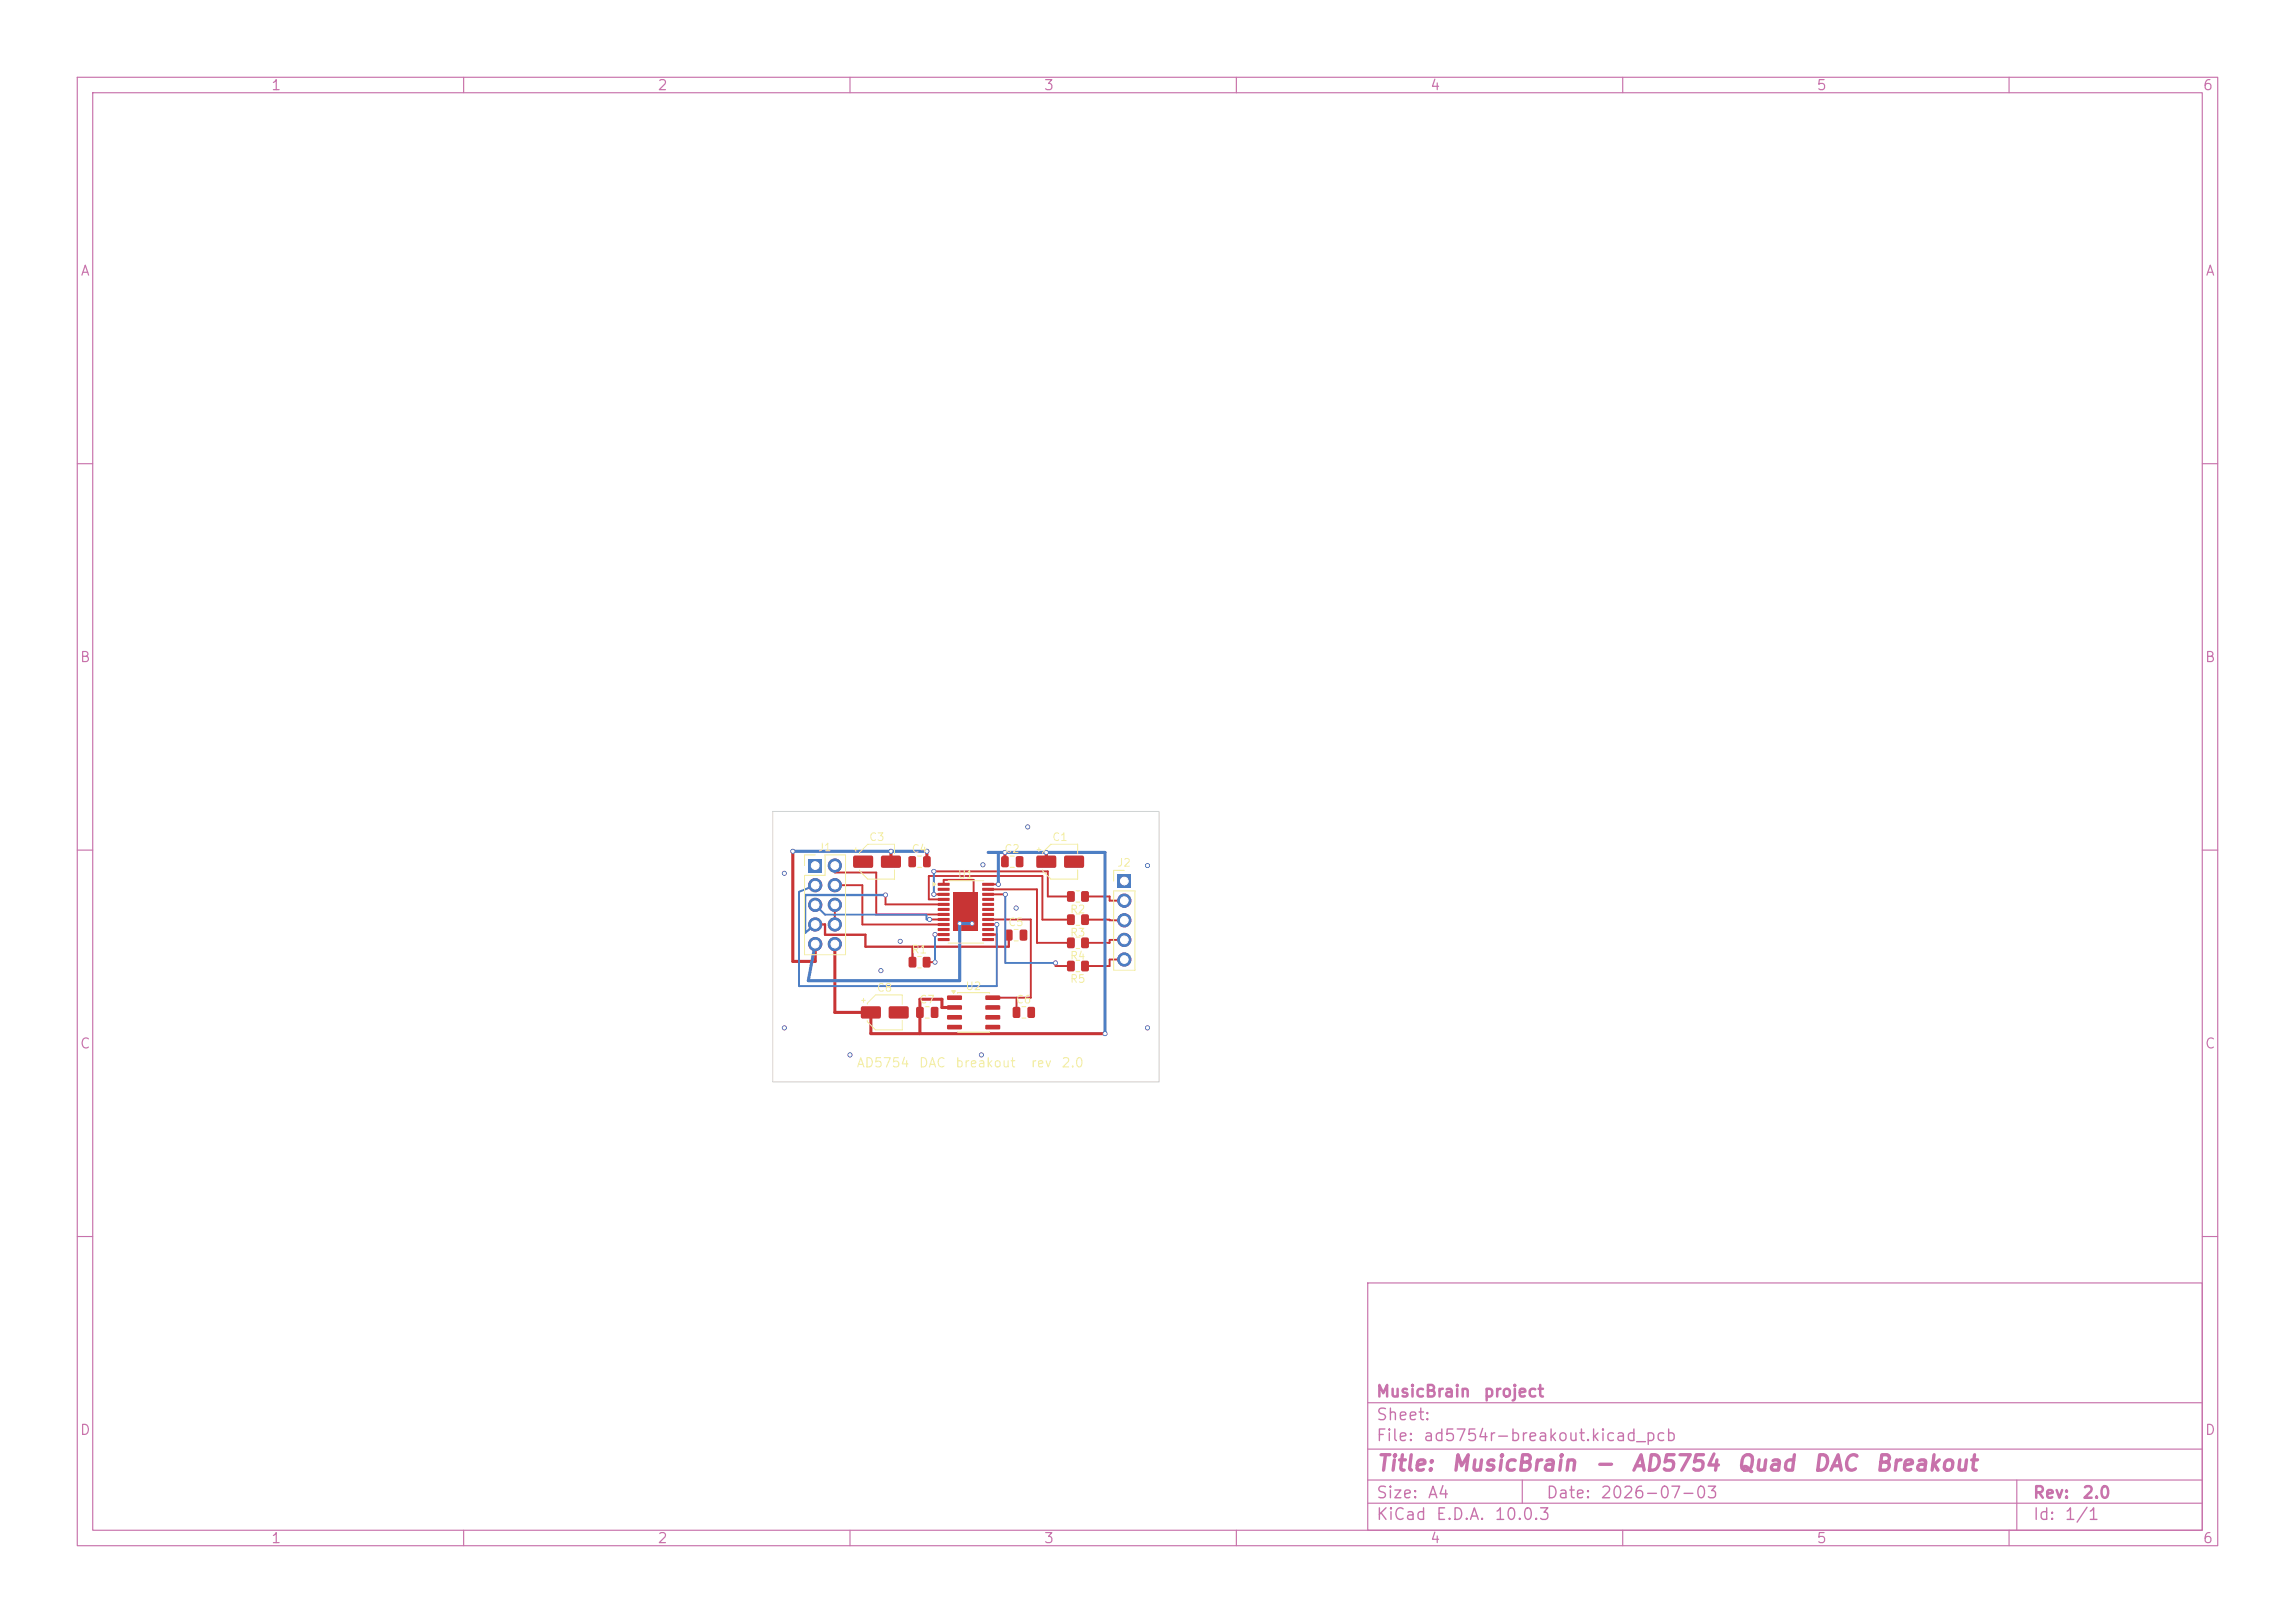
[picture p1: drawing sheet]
<svg xmlns="http://www.w3.org/2000/svg" width="297mm" height="210mm" viewBox="0 0 297 210" stroke-linecap="round" stroke-linejoin="round" font-family="sans-serif">
<defs><g id="words">
<g font-size="2" fill="#c872ab">
<text x="178" y="190.8">Title:</text>
<text x="187.7" y="190.8">MusicBrain</text>
<text x="206.2" y="190.8">-</text>
<text x="211" y="190.8">AD5754</text>
<text x="224.6" y="190.8">Quad</text>
<text x="234.5" y="190.8">DAC</text>
<text x="242.5" y="190.8">Breakout</text>
</g>
<g font-size="1.5" fill="#c872ab">
<text x="178" y="184.2">Sheet:</text>
<text x="178" y="181.2">MusicBrain</text>
<text x="191.9" y="181.2">project</text>
<text x="178" y="186.9">File:</text>
<text x="184.1" y="186.9">ad5754r-breakout.kicad_pcb</text>
<text x="178" y="197.1">KiCad</text>
<text x="178" y="194.3">Size:</text>
<text x="184.7" y="194.3">A4</text>
<text x="185.7" y="197.1">E.D.A.</text>
<text x="193.3" y="197.1">10.0.3</text>
<text x="200" y="194.3">Date:</text>
<text x="207" y="194.3">2026-07-03</text>
<text x="263" y="194.3">Rev:</text>
<text x="263" y="197.1">Id:</text>
<text x="267.1" y="197.1">1/1</text>
<text x="269.4" y="194.3">2.0</text>
</g>
<g font-size="1.3" fill="#c872ab">
<text x="35" y="12">1</text>
<text x="85" y="12">2</text>
<text x="135" y="12">3</text>
<text x="185" y="12">4</text>
<text x="235" y="12">5</text>
<text x="285" y="12">6</text>
<text x="10.3" y="36">A</text>
<text x="285.4" y="36">A</text>
<text x="10.3" y="86">B</text>
<text x="285.3" y="86">B</text>
<text x="10.3" y="136">C</text>
<text x="285.3" y="136">C</text>
<text x="10.3" y="186">D</text>
<text x="285.3" y="186">D</text>
<text x="35" y="200">1</text>
<text x="85" y="200">2</text>
<text x="135" y="200">3</text>
<text x="185" y="200">4</text>
<text x="235" y="200">5</text>
<text x="285" y="200">6</text>
</g>
<g font-size="1.2" fill="#f2eda1">
<text x="110.8" y="138.4">AD5754</text>
<text x="118.8" y="138.4">DAC</text>
<text x="123.5" y="138.4">breakout</text>
<text x="133.3" y="138.4">rev</text>
<text x="137.3" y="138.4">2.0</text>
</g>
<g font-size="1" fill="#f2eda1">
<text x="105.8" y="110.4">J1</text>
<text x="112.4" y="109.1">C3</text>
<text x="117.9" y="110.6">C4</text>
<text x="123.9" y="113.9">U1</text>
<text x="129.9" y="110.6">C2</text>
<text x="136.1" y="109.1">C1</text>
<text x="144.5" y="112.4">J2</text>
<text x="138.4" y="118.4">R2</text>
<text x="117.9" y="123.6">R1</text>
<text x="130.4" y="120.1">C5</text>
<text x="138.4" y="121.4">R3</text>
<text x="138.4" y="124.4">R4</text>
<text x="113.4" y="128.6">C8</text>
<text x="118.9" y="130.1">C7</text>
<text x="124.9" y="128.4">U2</text>
<text x="131.4" y="130.1">C6</text>
<text x="138.4" y="127.4">R5</text>
</g>
</g></defs>
<g fill="none" stroke="#c872ab" stroke-width=".15">
<path d="M10 10h277v190h-277zM12 12h273v186h-273zM60 10v2M110 10v2M160 10v2M210 10v2M260 10v2M10 60h2M285 60h2M10 110h2M285 110h2M10 160h2"/>
<path d="M177 166h108v32h-108zM285 160h2M60 198v2M110 198v2M160 198v2M177 194.5h108M177 191.5h108M177 187.5h108M177 181.5h108M197 191.5v3M210 198v2M260 198v2"/>
<path d="M261 191.5v6.5"/>
</g>
<g fill="#c83434">
<path d="M121.4 114.3l1.4-.1 .1 .1v.2l-.1 .1h-1.4l-.1-.1z"/>
<path d="M121.4 114.9h1.4h.1v.3l-.1 .1h-1.4l-.1-.1z"/>
<path d="M121.4 115.6l1.4-.1 .1 .1v.2l-.1 .1h-1.4l-.1-.1z"/>
<path d="M121.4 116.2h1.4h.1v.3l-.1 .1h-1.4l-.1-.1z"/>
<path d="M121.4 116.9l1.4-.1 .1 .1v.2l-.1 .1h-1.4l-.1-.1z"/>
<path d="M121.4 117.5h1.4h.1v.3l-.1 .1h-1.4l-.1-.1z"/>
<path d="M121.4 118.2l1.4-.1 .1 .1v.2l-.1 .1h-1.4l-.1-.1z"/>
<path d="M121.4 118.8h1.4h.1v.3l-.1 .1h-1.4l-.1-.1z"/>
<path d="M121.4 119.5l1.4-.1 .1 .1v.2l-.1 .1h-1.4l-.1-.1z"/>
<path d="M121.4 120.1h1.4h.1v.3l-.1 .1h-1.4l-.1-.1z"/>
<path d="M121.4 120.8l1.4-.1 .1 .1v.2l-.1 .1h-1.4l-.1-.1z"/>
<path d="M121.4 121.4h1.4h.1v.3l-.1 .1h-1.4l-.1-.1z"/>
<path d="M127.1 121.4h1.4h.1v.3l-.1 .1h-1.3l-.1-.1z"/>
<path d="M127.1 120.8l1.4-.1 .1 .1v.2l-.1 .1h-1.3l-.1-.1z"/>
<path d="M127.1 120.1h1.4h.1v.3l-.1 .1h-1.3l-.1-.1z"/>
<path d="M127.1 119.5l1.4-.1 .1 .1v.2l-.1 .1h-1.3l-.1-.1z"/>
<path d="M127.1 118.8h1.4h.1v.3l-.1 .1h-1.3l-.1-.1z"/>
<path d="M127.1 118.2l1.4-.1 .1 .1v.2l-.1 .1h-1.3l-.1-.1z"/>
<path d="M127.1 117.5h1.4h.1v.3l-.1 .1h-1.3l-.1-.1z"/>
<path d="M127.1 116.9l1.4-.1 .1 .1v.2l-.1 .1h-1.3l-.1-.1z"/>
<path d="M127.1 116.2h1.4h.1v.3l-.1 .1h-1.3l-.1-.1z"/>
<path d="M127.1 115.6l1.4-.1 .1 .1v.2l-.1 .1h-1.3l-.1-.1z"/>
<path d="M127.1 114.9h1.4h.1v.3l-.1 .1h-1.3l-.1-.1z"/>
<path d="M127.1 114.3l1.4-.1 .1 .1v.2l-.1 .1h-1.3l-.1-.1z"/>
<path d="M123.4 115.5h3.2v5h-3.2z"/>
<path d="M122.6 128.8h1.8l.1 .1v.4l-.2 .1h-1.7l-.1-.2z"/>
<path d="M122.6 130.1h1.8l.1 .1v.4l-.2 .1h-1.7l-.1-.2z"/>
<path d="M122.6 131.4l1.8-.1 .1 .2v.3l-.2 .1h-1.7l-.1-.1z"/>
<path d="M122.6 132.6h1.8l.1 .2v.3l-.2 .1h-1.7l-.1-.1z"/>
<path d="M127.5 132.6h1.9v.2v.3l-.1 .1h-1.7l-.1-.1z"/>
<path d="M127.5 131.4l1.9-.1v.2v.3l-.1 .1h-1.7l-.1-.1z"/>
<path d="M127.5 130.1h1.9v.1v.4l-.1 .1h-1.7l-.1-.2z"/>
<path d="M127.5 128.8h1.9v.1v.4l-.1 .1h-1.7l-.1-.2z"/>
<path d="M117.6 123.9l.7-.1 .3 .2v1l-.2 .2h-.6l-.2-.2v-.9z"/>
<path d="M119.5 123.9l.7-.1 .2 .2v1l-.1 .2h-.6l-.3-.2v-.9z"/>
<path d="M140 115.4l.7-.1 .2 .2v1l-.1 .2h-.7l-.2-.2v-.9z"/>
<path d="M138.1 115.4l.8-.1 .2 .2v1l-.2 .2h-.6l-.2-.2v-.9z"/>
<path d="M140 118.4l.7-.1 .2 .2v1l-.1 .2h-.7l-.2-.2v-.9z"/>
<path d="M138.1 118.4l.8-.1 .2 .2v1l-.2 .2h-.6l-.2-.2v-.9z"/>
<path d="M140 121.4l.7-.1 .2 .2v1l-.1 .2h-.7l-.2-.2v-.9z"/>
<path d="M138.1 121.4l.8-.1 .2 .2v1l-.2 .2h-.6l-.2-.2v-.9z"/>
<path d="M140 124.4l.7-.1 .2 .2v1l-.1 .2h-.7l-.2-.2v-.9z"/>
<path d="M138.1 124.4l.8-.1 .2 .2v1l-.2 .2h-.6l-.2-.2v-.9z"/>
<path d="M134.2 110.8l.1-.1h2.2l.2 .3v1.1l-.3 .2h-2.1l-.2-.2z"/>
<path d="M137.8 110.8l.1-.1h2.2l.2 .3v1.1l-.2 .2h-2.2l-.2-.2z"/>
<path d="M129.6 110.8h.7l.2 .1v1.1l-.1 .2h-.6l-.2-.1-.1-1.1z"/>
<path d="M131.5 110.8h.7l.2 .1v1.1l-.1 .2h-.6l-.2-.1-.1-1.1z"/>
<path d="M110.5 110.8l.1-.1h2.2l.2 .3v1.1l-.2 .2h-2.2l-.2-.2z"/>
<path d="M114.1 110.8l.2-.1h2.1l.2 .3v1.1l-.3 .2h-2.1l-.2-.2z"/>
<path d="M117.6 110.8h.7l.2 .1v1.1l-.1 .2h-.6l-.2-.1-.1-1.1z"/>
<path d="M119.5 110.8h.7l.2 .1 .1 1.1-.2 .2h-.6l-.2-.1-.1-1.1z"/>
<path d="M130.1 120.3h.7l.2 .1v1.1l-.1 .2h-.6l-.2-.1v-1.1z"/>
<path d="M132 120.3h.7l.2 .1v1.1l-.1 .2h-.6l-.2-.1v-1.1z"/>
<path d="M131.1 130.3h.7l.2 .1v1.1l-.1 .2h-.6l-.2-.1-.1-1.1z"/>
<path d="M133 130.3h.7l.2 .1v1.1l-.1 .2h-.6l-.2-.1-.1-1.1z"/>
<path d="M118.6 130.3h.7l.2 .1v1.1l-.1 .2h-.6l-.2-.1-.1-1.1z"/>
<path d="M120.5 130.3h.7l.2 .1v1.1l-.1 .2h-.6l-.2-.1v-1.1z"/>
<path d="M111.5 130.3l.1-.1h2.2l.2 .3v1.1l-.3 .2h-2.1l-.2-.2z"/>
<path d="M115.1 130.3l.1-.1h2.2l.2 .3v1.1l-.2 .2h-2.2l-.2-.2z"/>
<path d="M104.7 111.2h1.6v1.7h-1.6z"/>
</g>
<g fill="#c83434" stroke="#c83434" stroke-width=".13">
<circle cx="108" cy="112" r=".85"/>
<circle cx="105.5" cy="114.5" r=".85"/>
<circle cx="108" cy="114.5" r=".85"/>
<circle cx="105.5" cy="117.1" r=".85"/>
<circle cx="108" cy="117.1" r=".85"/>
<circle cx="105.5" cy="119.6" r=".85"/>
<circle cx="108" cy="119.6" r=".85"/>
<circle cx="105.5" cy="122.2" r=".85"/>
<circle cx="108" cy="122.2" r=".85"/>
</g>
<path d="M144.7 113.2h1.6v1.7h-1.6z" fill="#c83434"/>
<g fill="#c83434" stroke="#c83434" stroke-width=".13">
<circle cx="145.5" cy="116.5" r=".85"/>
<circle cx="145.5" cy="119.1" r=".85"/>
<circle cx="145.5" cy="121.6" r=".85"/>
<circle cx="145.5" cy="124.2" r=".85"/>
<circle cx="120.3" cy="119" r=".25"/>
<circle cx="129" cy="119.6" r=".25"/>
<circle cx="114.6" cy="115.8" r=".25"/>
<circle cx="121" cy="124.5" r=".25"/>
<circle cx="121" cy="120.9" r=".25"/>
<circle cx="102.6" cy="110.1" r=".25"/>
<circle cx="115.3" cy="110.1" r=".25"/>
<circle cx="120" cy="110.1" r=".25"/>
<circle cx="124.2" cy="119.5" r=".25"/>
<circle cx="125.8" cy="119.5" r=".25"/>
<circle cx="143" cy="133.8" r=".25"/>
<circle cx="135.4" cy="110.3" r=".25"/>
<circle cx="130.1" cy="110.3" r=".25"/>
<circle cx="129.2" cy="114.4" r=".25"/>
<circle cx="120.8" cy="115.7" r=".25"/>
<circle cx="120.8" cy="112.7" r=".25"/>
<circle cx="130.1" cy="115.7" r=".25"/>
<circle cx="136.6" cy="124.6" r=".25"/>
<circle cx="101.5" cy="113" r=".25"/>
<circle cx="148.5" cy="112" r=".25"/>
<circle cx="101.5" cy="133" r=".25"/>
<circle cx="148.5" cy="133" r=".25"/>
<circle cx="127" cy="136.5" r=".25"/>
<circle cx="110" cy="136.5" r=".25"/>
<circle cx="133" cy="107" r=".25"/>
<circle cx="116.5" cy="121.8" r=".25"/>
<circle cx="127.2" cy="111.9" r=".25"/>
<circle cx="131.5" cy="117.5" r=".25"/>
<circle cx="114" cy="125.6" r=".25"/>
</g>
<g fill="none" stroke="#c83434" stroke-width=".25">
<path d="M108 112v.9h5.4v5.4h8.7M108 117.1v2.5M108 114.5h3.6v5.1h10.5M114.6 115.8v1.2h7.5M120.3 119h1.8M120.8 115.7h1.3M120.8 112.8h14.8v3.2h2.5M122.1 114.4v-.5h3.9v1.6M122.1 116.4h-1.9v-3h14.7v5.6h3.2M127.9 119.6h1.1M127.9 115.7h2.2M127.9 115.1h6.3v6.9h3.9"/>
<path d="M128.6 119h4.8v10.1h-4.9M128.6 114.4h.6M140.4 116h3.2v.5h1.9M140.4 119l5.1 .1M119.9 124.5h1.1M121 120.9h1.1M131.6 129.1v1.2M136.6 124.6v.4h1.5M145.5 121.6h-1.9v.4h-3.2M145.5 124.2h-1.9v.8h-3.2"/>
</g>
<path d="M105.5 119.6h1.3v1.4h5.2v1.5h18.5v-.8M118.1 122.5v2M128.6 120.9h.4v1.6" fill="none" stroke="#c83434" stroke-width=".3"/>
<path d="M102.6 110.2v14.2h2.9v-2.2M115.3 110.2v.7M119.9 110.2v.7M130.1 110.3v.6M135.4 110.3v.6M108 122.2v8.8h4.7v2.8h30.3M122.5 130.4h-.6v-1.1h-2.9v4.5" fill="none" stroke="#c83434" stroke-width=".4"/>
<path d="M104.7 111.2h1.6v1.7h-1.6z" fill="#4d7fc4"/>
<g fill="#4d7fc4" stroke="#4d7fc4" stroke-width=".13">
<circle cx="108" cy="112" r=".85"/>
<circle cx="105.5" cy="114.5" r=".85"/>
<circle cx="108" cy="114.5" r=".85"/>
<circle cx="105.5" cy="117.1" r=".85"/>
<circle cx="108" cy="117.1" r=".85"/>
<circle cx="105.5" cy="119.6" r=".85"/>
<circle cx="108" cy="119.6" r=".85"/>
<circle cx="105.5" cy="122.2" r=".85"/>
<circle cx="108" cy="122.2" r=".85"/>
</g>
<path d="M144.7 113.2h1.6v1.7h-1.6z" fill="#4d7fc4"/>
<g fill="#4d7fc4" stroke="#4d7fc4" stroke-width=".13">
<circle cx="145.5" cy="116.5" r=".85"/>
<circle cx="145.5" cy="119.1" r=".85"/>
<circle cx="145.5" cy="121.6" r=".85"/>
<circle cx="145.5" cy="124.2" r=".85"/>
<circle cx="120.3" cy="119" r=".25"/>
<circle cx="129" cy="119.6" r=".25"/>
<circle cx="114.6" cy="115.8" r=".25"/>
<circle cx="121" cy="124.5" r=".25"/>
<circle cx="121" cy="120.9" r=".25"/>
<circle cx="102.6" cy="110.1" r=".25"/>
<circle cx="115.3" cy="110.1" r=".25"/>
<circle cx="120" cy="110.1" r=".25"/>
<circle cx="124.2" cy="119.5" r=".25"/>
<circle cx="125.8" cy="119.5" r=".25"/>
<circle cx="143" cy="133.8" r=".25"/>
<circle cx="135.4" cy="110.3" r=".25"/>
<circle cx="130.1" cy="110.3" r=".25"/>
<circle cx="129.2" cy="114.4" r=".25"/>
<circle cx="120.8" cy="115.7" r=".25"/>
<circle cx="120.8" cy="112.7" r=".25"/>
<circle cx="130.1" cy="115.7" r=".25"/>
<circle cx="136.6" cy="124.6" r=".25"/>
<circle cx="101.5" cy="113" r=".25"/>
<circle cx="148.5" cy="112" r=".25"/>
<circle cx="101.5" cy="133" r=".25"/>
<circle cx="148.5" cy="133" r=".25"/>
<circle cx="127" cy="136.5" r=".25"/>
<circle cx="110" cy="136.5" r=".25"/>
<circle cx="133" cy="107" r=".25"/>
<circle cx="116.5" cy="121.8" r=".25"/>
<circle cx="127.2" cy="111.9" r=".25"/>
<circle cx="131.5" cy="117.5" r=".25"/>
<circle cx="114" cy="125.6" r=".25"/>
</g>
<path d="M105.5 117.1l1.3 1.3h13.1v.6h.4M105.5 114.5l-2.1 .9v12.2h25.6v-8M120.8 112.8v2.9M130.1 115.7v8.9h6.5M121 120.9v3.6" fill="none" stroke="#4d7fc4" stroke-width=".25"/>
<path d="M114.6 115.8h-10.4v4.9l1.3-1.1" fill="none" stroke="#4d7fc4" stroke-width=".3"/>
<path d="M102.6 110.2h17.3M125.8 119.5h-1.6v7.4h-19.6l.9-4.7M127.9 110.3h15.1v23.5M129.2 110.3v4.1" fill="none" stroke="#4d7fc4" stroke-width=".4"/>
<path d="M100 105h50v35h-50z" fill="none" stroke="#d0d2cd" stroke-width=".13"/>
<path d="M120.8 114.2l.3 .2-.3 .3zM122.7 114h4.6M122.7 122h4.6" fill="none" stroke="#f2eda1" stroke-width=".13"/>
<path d="M120.8 114.2l.3 .2-.3 .3z" fill="#f2eda1"/>
<path d="M123.2 128.2h.4l-.2 .3zM123.9 128.5v-.1h4.2v.1M123.9 133.5v.1h4.2v-.1" fill="none" stroke="#f2eda1" stroke-width=".13"/>
<path d="M123.2 128.2h.4l-.2 .3z" fill="#f2eda1"/>
<g fill="none" stroke="#f2eda1" stroke-width=".13">
<path d="M105.5 110.6h-1.4v1.4M106.8 110.6h2.6v12.9h-5.3v-10.2h2.7zM110.5 109.9h.5M110.8 109.7v.5M111.2 110.4v-.1l1.1-1.1h3.5v1.2M111.2 112.6v.1l1.1 1.1h3.5v-1.2M118.7 110.8h.6M118.7 112.2h.6M130.7 110.8h.6M130.7 112.2h.6M134.2 109.9h.5M134.4 109.7v.5"/>
<path d="M134.9 110.4v-.1l1.1-1.1h3.5v1.2M134.9 112.6v.1l1.1 1.1h3.5v-1.2M139.3 116.7h.4M139.3 115.3h.4M139.3 119.7h.4M139.3 118.3h.4M144.1 115.3h2.8v10.2h-2.8zM145.5 112.6h-1.4v1.4M111.5 129.4h.5M111.7 129.2v.5M112.2 129.9v-.1l1.1-1.1h3.5v1.2M112.2 132.1v.1l1.1 1.1h3.5v-1.2"/>
<path d="M118.8 123.8h.4M118.8 125.2h.4M119.7 130.3h.6M119.7 131.7h.6M131.2 120.3h.6M131.2 121.7h.6M132.2 130.3h.6M132.2 131.7h.6M139.3 122.7h.4M139.3 121.3h.4M139.3 125.7h.4M139.3 124.3h.4"/>
</g>
<g fill="#fff" stroke="#fff" stroke-width=".13">
<circle cx="120.3" cy="119" r=".15"/>
<circle cx="129" cy="119.6" r=".15"/>
<circle cx="114.6" cy="115.8" r=".15"/>
<circle cx="121" cy="124.5" r=".15"/>
<circle cx="121" cy="120.9" r=".15"/>
<circle cx="102.6" cy="110.2" r=".15"/>
<circle cx="115.3" cy="110.2" r=".15"/>
<circle cx="120" cy="110.1" r=".15"/>
<circle cx="124.2" cy="119.5" r=".15"/>
<circle cx="125.8" cy="119.5" r=".15"/>
<circle cx="143" cy="133.7" r=".15"/>
<circle cx="135.4" cy="110.3" r=".15"/>
<circle cx="130" cy="110.3" r=".15"/>
<circle cx="129.2" cy="114.4" r=".15"/>
<circle cx="120.8" cy="115.7" r=".15"/>
<circle cx="120.8" cy="112.7" r=".15"/>
<circle cx="130.1" cy="115.7" r=".15"/>
<circle cx="136.6" cy="124.6" r=".15"/>
<circle cx="101.5" cy="113" r=".15"/>
<circle cx="148.5" cy="112" r=".15"/>
<circle cx="101.5" cy="133" r=".15"/>
<circle cx="148.5" cy="133" r=".15"/>
<circle cx="127" cy="136.5" r=".15"/>
<circle cx="110" cy="136.5" r=".15"/>
<circle cx="133" cy="107" r=".15"/>
<circle cx="116.5" cy="121.8" r=".15"/>
<circle cx="127.2" cy="111.9" r=".15"/>
<circle cx="131.5" cy="117.5" r=".15"/>
<circle cx="114" cy="125.6" r=".15"/>
<circle cx="105.5" cy="112" r=".5"/>
<circle cx="108" cy="112" r=".5"/>
<circle cx="105.5" cy="114.5" r=".5"/>
<circle cx="108" cy="114.5" r=".5"/>
<circle cx="105.5" cy="117.1" r=".5"/>
<circle cx="108" cy="117.1" r=".5"/>
<circle cx="105.5" cy="119.6" r=".5"/>
<circle cx="108" cy="119.6" r=".5"/>
<circle cx="105.5" cy="122.2" r=".5"/>
<circle cx="108" cy="122.2" r=".5"/>
<circle cx="145.5" cy="114" r=".5"/>
<circle cx="145.5" cy="116.5" r=".5"/>
<circle cx="145.5" cy="119.1" r=".5"/>
<circle cx="145.5" cy="121.6" r=".5"/>
<circle cx="145.5" cy="124.2" r=".5"/>
</g>
<use href="#words"/>
</svg>
